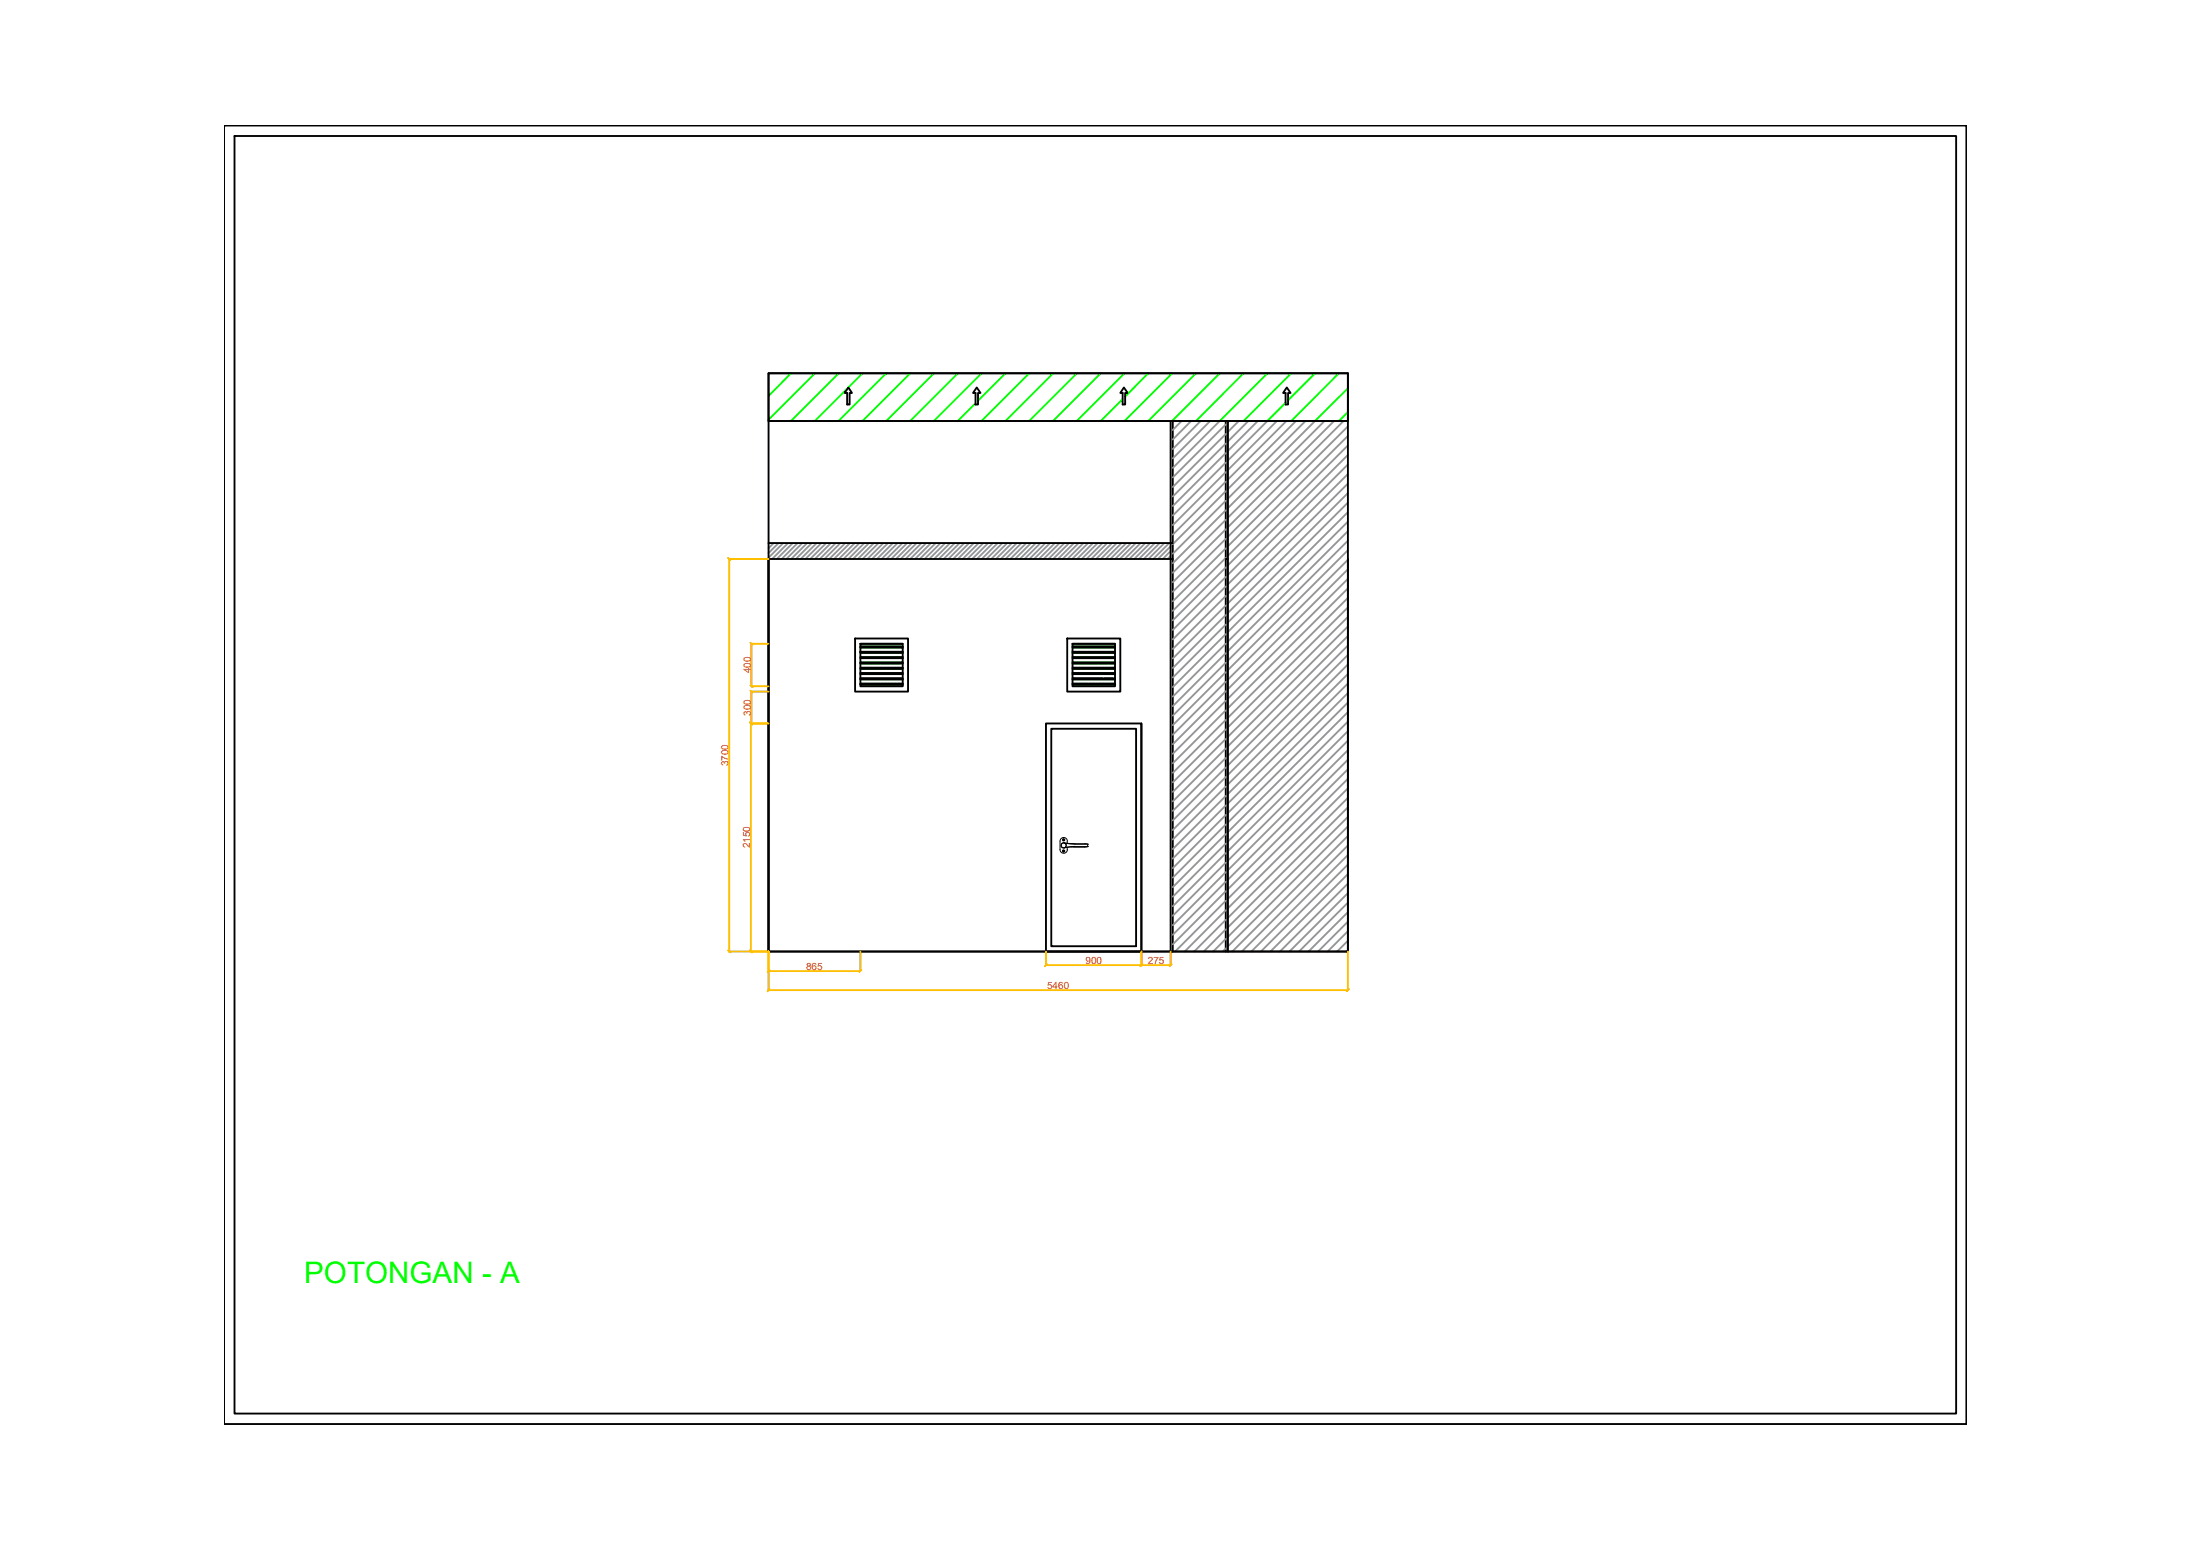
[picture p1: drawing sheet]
<svg xmlns="http://www.w3.org/2000/svg" width="297mm" height="210mm" viewBox="0 0 297 210" stroke-linecap="round" stroke-linejoin="round" font-family="sans-serif">
<defs><g id="words">
<text font-size="4" fill="#0f0" x="41.2" y="173.9">POTONGAN - A</text>
<g font-size="1.4" fill="#f00">
<text x="101.7" y="91.2" transform="rotate(-90 101.7 91.2)">400</text>
<text x="101.7" y="97" transform="rotate(-90 101.7 97)">300</text>
<text x="98.7" y="103.8" transform="rotate(-90 98.7 103.8)">3700</text>
<text x="101.6" y="115" transform="rotate(-90 101.6 115)">2150</text>
<text x="109.2" y="131.5">865</text>
<text x="147.1" y="130.7">900</text>
<text x="155.5" y="130.7">275</text>
<text x="141.9" y="134.1">5460</text>
</g>
</g></defs>
<!-- layer: 0 -->
<g fill="none" stroke="#0f0" stroke-width=".25">
<path d="M107.2 50.6l-3.1 3.1M110.4 50.6l-6.3 6.3M113.7 50.6l-6.5 6.5M116.9 50.6l-6.5 6.5M120.1 50.6l-6.5 6.5M123.3 50.6l-6.4 6.5M126.6 50.6l-6.5 6.5M129.8 50.6l-6.5 6.5M132.2 54.6l-2.4 2.5M133 50.6l-6.5 6.5M136.3 50.6l-3.8 3.7M139.5 50.6l-6.5 6.5"/>
<path d="M142.7 50.6l-6.5 6.5M145.9 50.6l-6.4 6.5M149.1 50.6l-6.4 6.5M152.1 54.1l-3 3M152.4 50.6l-6.5 6.5M155.6 50.6l-3.1 3.1M158.8 50.6l-6.4 6.5M162.1 50.6l-6.5 6.5M165.3 50.6l-6.5 6.5M168.5 50.6l-6.4 6.5M171.8 50.6l-6.5 6.5M174.2 54.6l-2.5 2.5"/>
<path d="M175 50.6l-6.5 6.5M178.2 50.6l-3.7 3.6M181.4 50.6l-6.4 6.5M182.7 52.6l-4.5 4.5M182.7 55.8l-1.3 1.3M116.6 91.9h.1M116.6 91.2h.1M116.6 89.8h.1M116.6 89v.1M116.7 87.6l-.1 .1M116.7 92.6l-.1 .1M116.7 91.9l-.1 .1"/>
<path d="M116.7 90.5l-.1 .1M116.7 89.8l-.1 .1M116.7 88.3l-.1 .1M116.7 91.2l-.1 .1M116.7 92.6l-.1 .2M116.8 90.5l-.2 .1M116.8 89l-.2 .2M116.8 88.3l-.2 .2M116.8 91.9l-.1 .2M116.8 91.2l-.1 .1M116.8 89.8l-.1 .1M116.8 87.6l-.1 .1"/>
<path d="M116.8 89l-.1 .2M116.9 92.6l-.2 .2M116.9 91.9l-.2 .2M116.9 90.5l-.2 .1M116.9 89.8l-.2 .1M116.9 88.3l-.1 .2M116.9 87.6l-.1 .1M116.9 91.2l-.1 .1M116.9 92.6l-.1 .2M117 90.5l-.2 .1M117 89l-.2 .2M117 88.3l-.2 .2"/>
<path d="M117 91.9l-.2 .2M117 89.8l-.1 .1M117 91.2l-.1 .1M117 89l-.1 .2M117.1 87.6l-.2 .1M117.1 92.6l-.2 .2M117.1 91.9l-.2 .2M117.1 90.5l-.2 .1M117.1 89.8l-.1 .1M117.1 88.3l-.1 .2M117.1 87.6l-.1 .1M117.1 92.6l-.1 .2"/>
<path d="M117.1 91.2l-.1 .1M117.1 90.5l-.1 .1M117.2 89l-.2 .2M117.2 88.3l-.2 .2M117.2 91.9l-.2 .2M117.2 91.2l-.1 .1M117.2 89.8l-.1 .1M117.2 89l-.1 .2M117.2 87.6l-.1 .1M117.2 92.6l-.1 .2M117.2 91.9l-.1 .2M117.3 90.5l-.2 .1"/>
<path d="M117.3 88.3l-.1 .2M117.3 89.8l-.2 .1M117.3 87.6l-.1 .1M117.3 92.6l-.1 .2M117.3 91.2l-.1 .1M117.3 90.5l-.1 .1M117.4 89l-.2 .2M117.4 88.3l-.2 .2M117.4 91.9l-.2 .2M117.4 91.2l-.2 .1M117.4 89.8l-.1 .1M117.4 89l-.1 .2"/>
<path d="M117.4 87.6l-.1 .1M117.4 92.6l-.1 .2M117.4 91.9l-.1 .2M117.5 90.5l-.2 .1M117.5 89.8l-.2 .1M117.5 88.3l-.1 .2M117.5 87.6l-.1 .1M117.5 92.6l-.1 .2M117.5 90.5l-.1 .1M117.5 91.2l-.1 .1M117.5 89l-.1 .2M117.6 88.3l-.2 .2"/>
<path d="M117.6 91.9l-.2 .2M117.6 91.2l-.2 .1M117.6 89.8l-.1 .1M117.6 89l-.1 .2M117.6 87.6l-.1 .1M117.6 92.6l-.1 .2M117.7 90.5l-.2 .1M117.7 91.9l-.2 .2M117.7 89.8l-.2 .1M117.7 88.3l-.2 .2M117.7 87.6l-.2 .1M117.7 92.6l-.2 .2"/>
<path d="M117.7 91.2l-.1 .1M117.7 90.5l-.1 .1M117.7 89l-.1 .2M117.8 88.3l-.2 .2M117.8 91.9l-.2 .2M117.8 91.2l-.2 .1M117.8 89.8l-.1 .1M117.8 89l-.1 .2M117.8 87.6l-.1 .1M117.8 92.6l-.1 .2M117.8 91.9l-.1 .2M117.9 90.5l-.2 .1"/>
<path d="M117.9 89.8l-.2 .1M117.9 88.3l-.2 .2M117.9 87.6l-.2 .1M117.9 92.6l-.1 .2M117.9 91.2l-.1 .1M117.9 89l-.1 .2M117.9 90.5l-.1 .1M117.9 88.3l-.1 .2M118 91.9l-.2 .2M118 91.2l-.2 .1M118 89.8l-.2 .1M118 87.6l-.1 .1"/>
<path d="M118 92.6l-.1 .2M118 89l-.1 .2M118 91.9l-.1 .2M118.1 90.5l-.2 .1M118.1 89.8l-.2 .1M118.1 88.3l-.2 .2M118.1 87.6l-.2 .1M118.1 91.2l-.1 .1M118.1 92.6l-.2 .2M118.1 90.5l-.1 .1M118.1 89l-.1 .2M118.1 88.3l-.1 .2"/>
<path d="M118.2 91.9l-.2 .2M118.2 91.2l-.2 .1M118.2 89.8l-.2 .1M118.2 87.6l-.1 .1M118.2 89l-.1 .2M118.2 92.6l-.1 .2M118.2 91.9l-.1 .2M118.2 90.5l-.1 .1M118.2 89.8l-.1 .1M118.3 88.3l-.2 .2M118.3 87.6l-.2 .1M118.3 92.6l-.2 .2"/>
<path d="M118.3 91.2l-.1 .1M118.3 90.5l-.1 .1M118.3 89l-.1 .2M118.3 88.3l-.1 .2M118.3 91.9l-.1 .2M118.4 89.8l-.2 .1M118.4 91.2l-.2 .1M118.4 89l-.2 .2M118.4 87.6l-.1 .1M118.4 92.6l-.1 .2M118.4 91.9l-.1 .2M118.4 90.5l-.1 .1"/>
<path d="M118.4 89.8l-.1 .1M118.5 88.3l-.2 .2M118.5 87.6l-.2 .1M118.5 92.6l-.2 .2M118.5 91.2l-.2 .1M118.5 90.5l-.2 .1M118.5 88.3l-.1 .2M118.5 89l-.1 .2M118.5 91.9l-.1 .2M118.6 91.2l-.2 .1M118.6 89.8l-.2 .1M118.6 89l-.2 .2"/>
<path d="M118.6 87.6l-.1 .1M118.6 92.6l-.1 .2M118.6 91.9l-.1 .2M118.6 90.5l-.1 .1M118.6 88.3l-.1 .2M118.6 89.8l-.1 .1M118.7 87.6l-.2 .1M118.7 92.6l-.2 .2M118.7 91.2l-.2 .1M118.7 90.5l-.2 .1M118.7 89l-.1 .2M118.7 88.3l-.1 .2"/>
<path d="M118.7 91.9l-.1 .2M118.8 91.2l-.2 .1M118.8 89.8l-.2 .1M118.8 89l-.2 .2M118.8 87.6l-.2 .1M118.8 92.6l-.2 .2M118.8 90.5l-.1 .1M118.8 91.9l-.1 .2M118.8 89.8l-.1 .1M118.9 88.3l-.2 .2M118.9 87.6l-.2 .1M118.9 92.6l-.2 .2"/>
<path d="M118.9 91.2l-.2 .1M118.9 90.5l-.1 .1M118.9 89l-.1 .2M118.9 88.3l-.1 .2M118.9 91.9l-.1 .2M118.9 91.2l-.1 .1M119 89.8l-.2 .1M119 89l-.2 .2M119 87.6l-.2 .1M119 92.6l-.2 .2M119 90.5l-.1 .1M119 91.9l-.1 .2"/>
<path d="M119 89.8l-.1 .1M119 88.3l-.1 .2M119 87.6l-.1 .1M119 92.6l-.1 .2M119.1 91.2l-.2 .1M119.1 89l-.1 .2M119.1 90.5l-.2 .1M119.1 88.3l-.1 .2M119.1 91.9l-.1 .2M119.1 91.2l-.1 .1M119.2 89.8l-.2 .1M119.2 89l-.2 .2"/>
<path d="M119.2 87.6l-.2 .1M119.2 92.6l-.2 .2M119.2 91.9l-.2 .2M119.2 90.5l-.1 .1M119.2 89.8l-.1 .1M119.2 88.3l-.1 .2M119.2 87.6l-.1 .1M119.2 92.6l-.1 .2M119.3 91.2l-.2 .1M119.3 90.5l-.2 .1M119.3 89l-.1 .2M119.3 88.3l-.1 .2"/>
<path d="M119.3 91.9l-.1 .2M119.3 91.2l-.1 .1M119.3 89.8l-.1 .1M119.4 87.6l-.2 .1M119.4 89l-.2 .2M119.4 92.6l-.2 .2M119.4 91.9l-.2 .2M119.4 90.5l-.1 .1M119.4 89.8l-.1 .1M119.4 88.3l-.1 .2M119.4 87.6l-.1 .1M119.5 91.2l-.2 .1"/>
<path d="M119.5 92.6l-.2 .2M119.5 90.5l-.2 .1M119.5 89l-.2 .2M119.5 88.3l-.2 .2M119.5 91.9l-.1 .2M119.5 91.2l-.1 .1M119.5 89.8l-.1 .1M119.6 89l-.2 .2M119.6 87.6l-.2 .1M119.6 92.6l-.2 .2M119.6 91.9l-.2 .2M119.6 89.8l-.1 .1"/>
<path d="M119.6 90.5l-.1 .1M119.6 88.3l-.1 .2M119.6 87.6l-.1 .1M119.6 92.6l-.1 .2M119.7 91.2l-.2 .1M119.7 90.5l-.2 .1M119.7 89l-.2 .2M119.7 88.3l-.2 .2M119.7 91.9l-.1 .2M119.7 89.8l-.1 .1M119.7 91.2l-.1 .1M119.7 89l-.1 .2"/>
<path d="M119.8 87.6l-.2 .1M119.8 92.6l-.2 .2M119.8 91.9l-.2 .2M119.8 90.5l-.2 .1M119.8 89.8l-.1 .1M119.8 88.3l-.1 .2M119.8 87.6l-.1 .1M119.8 92.6l-.1 .2M119.9 91.2l-.2 .1M119.9 90.5l-.2 .1M119.9 89l-.2 .2M119.9 88.3l-.2 .2"/>
<path d="M119.9 91.9l-.1 .2M119.9 91.2l-.1 .1M119.9 89.8l-.1 .1M119.9 89l-.1 .2M120 87.6l-.2 .1M120 92.6l-.2 .2M120 91.9l-.2 .2M120 90.5l-.2 .1M120 88.3l-.1 .2M120 89.8l-.1 .1M120 87.6l-.1 .1M120 92.6l-.1 .2"/>
<path d="M120 91.2l-.1 .1M120 90.5l-.1 .1M120.1 89l-.2 .2M120.1 88.3l-.2 .2M120.1 91.9l-.1 .2M120.1 91.2l-.1 .1M120.1 89.8l-.1 .1M120.1 89l-.1 .2M120.1 87.6l-.1 .1M120.1 92.6l-.1 .2M120.2 90.5l-.2 .1M120.2 91.9l-.2 .2"/>
<path d="M120.2 89.8l-.2 .1M120.2 88.3l-.1 .2M120.2 87.6l-.1 .1M120.2 92.6l-.1 .2M120.2 90.5l-.1 .1M120.2 91.2l-.1 .1M120.3 89l-.2 .2M120.3 88.3l-.2 .2M120.3 91.9l-.2 .2M120.3 91.2l-.2 .1M120.3 89l-.1 .2M120.3 89.8l-.1 .1"/>
<path d="M120.3 87.6l-.1 .1M120.3 92.6l-.1 .2M120.4 91.9l-.2 .2M120.4 90.5l-.2 .1M120.4 89.8l-.2 .1M120.4 88.3l-.1 .2M120.4 87.6l-.1 .1M120.4 92.6l-.1 .2M120.4 91.2l-.1 .1M120.4 89l-.1 .2M120.4 90.5l-.1 .1M120.5 88.3l-.2 .2"/>
<path d="M120.5 91.9l-.2 .2M120.5 91.2l-.2 .1M120.5 89.8l-.1 .1M120.5 89l-.1 .2M120.5 87.6l-.1 .1M120.5 92.6l-.1 .2M120.6 91.9l-.2 .2M120.6 90.5l-.2 .1M120.6 89.8l-.2 .1M120.6 88.3l-.2 .2M120.6 87.6l-.1 .1M120.6 92.6l-.1 .2"/>
<path d="M120.6 91.2l-.1 .1M120.6 90.5l-.1 .1M120.7 89l-.2 .2M120.7 88.3l-.2 .2M120.7 91.9l-.2 .2M120.7 91.2l-.1 .1M120.7 89.8l-.1 .1M120.7 87.6l-.1 .1M120.7 89l-.1 .2M120.7 91.9l-.1 .2M120.7 92.6l-.1 .2M120.8 90.5l-.2 .1"/>
<path d="M120.8 89.8l-.2 .1M120.8 88.3l-.2 .2M120.8 87.6l-.1 .1M120.8 91.2l-.1 .1M120.8 92.6l-.1 .2M120.8 90.5l-.1 .1M120.8 89l-.1 .2M120.8 88.3l-.1 .2M120.9 91.9l-.2 .2M120.9 89.8l-.1 .1M120.9 91.2l-.2 .1M120.9 89l-.1 .2"/>
<path d="M120.9 87.6l-.1 .1M120.9 92.6l-.1 .2M120.9 91.9l-.1 .2M121 90.5l-.2 .1M121 89.8l-.2 .1M121 88.3l-.2 .2M121 87.6l-.2 .1M121 92.6l-.2 .2M121 91.2l-.1 .1M121 90.5l-.1 .1M121 89l-.1 .2M121 88.3l-.1 .2"/>
<path d="M121.1 91.9l-.2 .2M121.1 89.8l-.1 .1M121.1 91.2l-.2 .1M121.1 89l-.1 .2M121.1 87.6l-.1 .1M121.1 92.6l-.1 .2M121.1 91.9l-.1 .2M121.1 90.5l-.1 .1M121.2 88.3l-.2 .2M121.2 89.8l-.2 .1M121.2 87.6l-.2 .1M121.2 92.6l-.2 .2"/>
<path d="M121.2 91.2l-.1 .1M121.2 90.5l-.1 .1M121.2 89l-.1 .2M121.2 88.3l-.1 .2M121.2 91.9l-.1 .2M121.3 91.2l-.2 .1M121.3 89.8l-.2 .1M121.3 89l-.2 .2M121.3 87.6l-.1 .1M121.3 92.6l-.1 .2M121.3 91.9l-.1 .2M121.3 90.5l-.1 .1"/>
<path d="M121.4 89.8l-.2 .1M121.4 88.3l-.2 .2M121.4 87.6l-.2 .1M121.4 92.6l-.2 .2M121.4 90.5l-.1 .1M121.4 91.2l-.2 .1M121.4 89l-.1 .2M121.4 88.3l-.1 .2M121.5 91.2l-.2 .1M121.5 91.9l-.2 .2M121.5 89.8l-.2 .1M121.5 89l-.2 .2"/>
<path d="M121.5 87.6l-.1 .1M121.5 92.6l-.1 .2M121.5 90.5l-.1 .1M121.5 91.9l-.1 .2M121.5 89.8l-.1 .1M121.6 88.3l-.2 .2M121.6 87.6l-.2 .1M121.6 92.6l-.2 .2M121.6 91.2l-.2 .1M121.6 90.5l-.1 .1M121.6 89l-.1 .2M121.6 88.3l-.1 .2"/>
<path d="M121.7 91.9l-.2 .2M121.7 91.2l-.2 .1M121.7 89.8l-.2 .1M121.7 89l-.2 .2M121.7 87.6l-.2 .1M121.7 92.6l-.1 .2M121.7 91.9l-.1 .2M121.7 90.5l-.1 .1M121.7 89.8l-.1 .1M121.8 88.3l-.2 .2M121.8 87.6l-.2 .1M121.8 92.6l-.2 .2"/>
<path d="M121.8 91.2l-.2 .1M121.8 89l-.1 .2M121.8 90.5l-.1 .1M121.8 88.3l-.1 .2M121.8 91.9l-.1 .2M121.8 91.2l-.1 .1M121.9 89.8l-.2 .1M121.9 87.6l-.1 .1M121.9 92.6l-.1 .2M121.9 89l-.2 .2M121.9 91.9l-.1 .2M121.9 90.5l-.1 .1"/>
<path d="M121.9 89.8l-.1 .1M121.9 88.3l-.1 .2M122 91.2l-.2 .1M122 92.6l-.2 .2M122 90.5l-.2 .1M122 89l-.1 .2M122 88.3l-.1 .2M122 91.9l-.1 .2M122 91.2l-.1 .1M122.1 89.8l-.2 .1M122.1 87.6l-.2 .1M122.1 89l-.2 .2"/>
<path d="M122.1 92.6l-.2 .2M122.1 91.9l-.2 .2M122.1 90.5l-.1 .1M122.1 89.8l-.1 .1M122.1 88.3l-.1 .2M122.2 87.6l-.2 .1M122.2 92.6l-.2 .2M122.2 90.5l-.2 .1M122.2 91.2l-.2 .1M122.2 89l-.1 .2M122.2 88.3l-.1 .2M122.2 91.9l-.1 .2"/>
<path d="M122.2 89.8l-.1 .1M122.2 91.2l-.1 .1M122.3 89l-.2 .2M122.3 87.6l-.2 .1M122.3 92.6l-.2 .2M122.3 91.9l-.2 .2M122.3 90.5l-.1 .1M122.3 89.8l-.1 .1M122.3 88.3l-.1 .2M122.3 89.1l-.1 .1M122.3 89.9h.1M122.3 91.2l-.1 .1"/>
<path d="M122.3 92v.1M122.3 87.6l-.1 .1M122.3 88.4v.1M122.3 89.2h.1M122.3 91.3h.1M122.3 92.6l-.1 .2M145.4 91.9h-.1M145.4 89.8h-.1M145.4 91.2h-.1M145.4 89l-.1 .1M145.4 87.6l-.1 .1M145.4 92.6l-.1 .1"/>
<path d="M145.4 91.9l-.1 .1M145.4 90.5l-.1 .1M145.5 88.3l-.2 .1M145.5 89.8l-.2 .1M145.5 87.6l-.2 .1M145.5 92.6l-.2 .2M145.5 91.2l-.1 .1M145.5 90.5l-.1 .1M145.5 89l-.1 .2M145.5 88.3l-.1 .2M145.5 91.9l-.1 .2M145.6 91.2l-.2 .1"/>
<path d="M145.6 89.8l-.2 .1M145.6 89l-.2 .2M145.6 87.6l-.1 .1M145.6 92.6l-.1 .2M145.6 91.9l-.1 .2M145.6 90.5l-.1 .1M145.7 89.8l-.2 .1M145.7 88.3l-.2 .2M145.7 87.6l-.2 .1M145.7 92.6l-.2 .2M145.7 91.2l-.2 .1M145.7 90.5l-.1 .1"/>
<path d="M145.7 89l-.1 .2M145.7 88.3l-.1 .2M145.8 91.9l-.2 .2M145.8 91.2l-.2 .1M145.8 89.8l-.2 .1M145.8 89l-.2 .2M145.8 87.6l-.1 .1M145.8 92.6l-.1 .2M145.8 90.5l-.1 .1M145.8 91.9l-.1 .2M145.8 89.8l-.1 .1M145.9 88.3l-.2 .2"/>
<path d="M145.9 87.6l-.2 .1M145.9 92.6l-.2 .2M145.9 91.2l-.2 .1M145.9 90.5l-.1 .1M145.9 89l-.1 .2M145.9 88.3l-.1 .2M146 91.9l-.2 .2M146 91.2l-.2 .1M146 89.8l-.2 .1M146 89l-.2 .2M146 87.6l-.2 .1M146 92.6l-.1 .2"/>
<path d="M146 91.9l-.1 .2M146 90.5l-.1 .1M146 89.8l-.1 .1M146.1 88.3l-.2 .2M146.1 87.6l-.2 .1M146.1 92.6l-.2 .2M146.1 91.2l-.2 .1M146.1 89l-.1 .2M146.1 90.5l-.1 .1M146.1 88.3l-.1 .2M146.1 91.9l-.1 .2M146.1 91.2l-.1 .1"/>
<path d="M146.2 89.8l-.2 .1M146.2 87.6l-.1 .1M146.2 92.6l-.1 .2M146.2 89l-.2 .2M146.2 91.9l-.1 .2M146.2 90.5l-.1 .1M146.2 89.8l-.1 .1M146.2 88.3l-.1 .2M146.3 91.2l-.2 .1M146.3 92.6l-.2 .2M146.3 90.5l-.2 .1M146.3 89l-.1 .2"/>
<path d="M146.3 88.3l-.1 .2M146.3 91.9l-.1 .2M146.3 91.2l-.1 .1M146.4 89.8l-.2 .1M146.4 87.6l-.2 .1M146.4 89l-.2 .2M146.4 92.6l-.2 .2M146.4 91.9l-.2 .2M146.4 90.5l-.1 .1M146.4 89.8l-.1 .1M146.4 88.3l-.1 .2M146.5 87.6l-.2 .1"/>
<path d="M146.5 92.6l-.2 .2M146.5 91.2l-.2 .1M146.5 90.5l-.2 .1M146.5 89l-.1 .2M146.5 88.3l-.1 .2M146.5 91.9l-.1 .2M146.5 89.8l-.1 .1M146.5 91.2l-.1 .1M146.6 89l-.2 .2M146.6 91.9l-.2 .2M146.6 87.6l-.2 .1M146.6 92.6l-.2 .2"/>
<path d="M146.6 89.8l-.1 .1M146.6 90.5l-.1 .1M146.6 88.3l-.1 .2M146.6 87.6l-.1 .1M146.6 92.6l-.1 .2M146.7 91.2l-.2 .1M146.7 90.5l-.2 .1M146.7 88.3l-.1 .2M146.7 89l-.2 .2M146.7 91.9l-.1 .2M146.7 91.2l-.1 .1M146.8 89.8l-.2 .1"/>
<path d="M146.8 89l-.2 .2M146.8 87.6l-.2 .1M146.8 92.6l-.2 .2M146.8 91.9l-.2 .2M146.8 90.5l-.2 .1M146.8 88.3l-.1 .2M146.8 89.8l-.1 .1M146.8 87.6l-.1 .1M146.8 92.6l-.1 .2M146.9 91.2l-.2 .1M146.9 90.5l-.2 .1M146.9 89l-.2 .2"/>
<path d="M146.9 88.3l-.1 .2M146.9 91.9l-.1 .2M146.9 91.2l-.1 .1M146.9 89.8l-.1 .1M146.9 89l-.1 .2M147 87.6l-.2 .1M147 92.6l-.2 .2M147 91.9l-.2 .2M147 90.5l-.1 .1M147 89.8l-.1 .1M147 88.3l-.1 .2M147 87.6l-.1 .1"/>
<path d="M147 92.6l-.1 .2M147.1 91.2l-.2 .1M147.1 90.5l-.2 .1M147.1 89l-.2 .2M147.1 88.3l-.2 .2M147.1 91.9l-.1 .2M147.1 91.2l-.1 .1M147.1 89.8l-.1 .1M147.1 89l-.1 .2M147.2 87.6l-.2 .1M147.2 92.6l-.2 .2M147.2 90.5l-.1 .1"/>
<path d="M147.2 91.9l-.2 .2M147.2 89.8l-.1 .1M147.2 88.3l-.1 .2M147.2 87.6l-.1 .1M147.2 92.6l-.1 .2M147.2 91.2l-.1 .1M147.3 89l-.2 .2M147.3 90.5l-.2 .1M147.3 88.3l-.2 .2M147.3 91.2l-.1 .1M147.3 91.9l-.1 .2M147.3 89.8l-.1 .1"/>
<path d="M147.3 89l-.1 .2M147.3 87.6l-.1 .1M147.3 92.6l-.1 .2M147.4 91.9l-.2 .2M147.4 90.5l-.2 .1M147.4 89.8l-.2 .1M147.4 88.3l-.1 .2M147.4 87.6l-.1 .1M147.4 92.6l-.1 .2M147.4 91.2l-.1 .1M147.5 89l-.2 .2M147.5 90.5l-.2 .1"/>
<path d="M147.5 88.3l-.2 .2M147.5 91.9l-.2 .2M147.5 91.2l-.1 .1M147.5 89.8l-.1 .1M147.5 87.6l-.1 .1M147.5 89l-.1 .2M147.6 92.6l-.2 .2M147.6 91.9l-.2 .2M147.6 90.5l-.2 .1M147.6 89.8l-.2 .1M147.6 88.3l-.1 .2M147.6 87.6l-.1 .1"/>
<path d="M147.6 91.2l-.1 .1M147.6 92.6l-.1 .2M147.6 90.5l-.1 .1M147.7 89l-.2 .2M147.7 88.3l-.2 .2M147.7 91.9l-.2 .2M147.7 91.2l-.1 .1M147.7 89.8l-.1 .1M147.7 89l-.1 .2M147.8 87.6l-.2 .1M147.8 92.6l-.2 .2M147.8 91.9l-.2 .2"/>
<path d="M147.8 89.8l-.2 .1M147.8 90.5l-.2 .1M147.8 88.3l-.2 .2M147.8 87.6l-.1 .1M147.8 92.6l-.1 .2M147.8 91.2l-.1 .1M147.8 90.5l-.1 .1M147.9 89l-.2 .2M147.9 88.3l-.2 .2M147.9 91.9l-.2 .2M147.9 89.8l-.1 .1M147.9 91.2l-.1 .1"/>
<path d="M147.9 89l-.1 .2M147.9 87.6l-.1 .1M147.9 92.6l-.1 .2M147.9 91.9l-.1 .2M148 90.5l-.2 .1M148 89.8l-.2 .1M148 88.3l-.1 .2M148 87.6l-.1 .1M148 92.6l-.1 .2M148 90.5l-.1 .1M148 91.2l-.1 .1M148 89l-.1 .2"/>
<path d="M148.1 91.9l-.2 .2M148.1 91.2l-.2 .1M148.1 89.8l-.1 .1M148.1 89l-.1 .2M148.1 87.6l-.1 .1M148.1 92.6l-.1 .2M148.1 91.9l-.1 .2M148.2 90.5l-.2 .1M148.2 88.3l-.2 .2M148.2 89.8l-.2 .1M148.2 87.6l-.2 .1M148.2 92.6l-.2 .2"/>
<path d="M148.2 91.2l-.1 .1M148.2 90.5l-.1 .1M148.2 89l-.1 .2M148.3 91.9l-.2 .2M148.3 88.3l-.2 .2M148.3 91.2l-.2 .1M148.3 89.8l-.1 .1M148.3 89l-.1 .2M148.3 87.6l-.1 .1M148.3 92.6l-.1 .2M148.3 90.5l-.1 .1M148.3 91.9l-.1 .2"/>
<path d="M148.4 89.8l-.2 .1M148.4 88.3l-.2 .2M148.4 87.6l-.2 .1M148.4 92.6l-.2 .2M148.4 91.2l-.1 .1M148.4 90.5l-.1 .1M148.4 89l-.1 .2M148.4 88.3l-.1 .2M148.5 91.9l-.2 .2M148.5 91.2l-.2 .1M148.5 89l-.1 .2M148.5 89.8l-.2 .1"/>
<path d="M148.5 87.6l-.1 .1M148.5 92.6l-.1 .2M148.5 91.9l-.1 .2M148.6 90.5l-.2 .1M148.6 89.8l-.2 .1M148.6 88.3l-.2 .2M148.6 87.6l-.2 .1M148.6 92.6l-.2 .2M148.6 91.2l-.2 .1M148.6 89l-.1 .2M148.6 90.5l-.1 .1M148.6 88.3l-.1 .2"/>
<path d="M148.7 91.9l-.2 .2M148.7 91.2l-.2 .1M148.7 89.8l-.2 .1M148.7 89l-.1 .2M148.7 87.6l-.1 .1M148.7 92.6l-.1 .2M148.7 91.9l-.1 .2M148.7 89.8l-.1 .1M148.7 90.5l-.1 .1M148.8 88.3l-.2 .2M148.8 87.6l-.2 .1M148.8 92.6l-.2 .2"/>
<path d="M148.8 91.2l-.1 .1M148.8 90.5l-.1 .1M148.8 89l-.1 .2M148.8 88.3l-.1 .2M148.9 91.2l-.2 .1M148.9 91.9l-.2 .2M148.9 89.8l-.2 .1M148.9 87.6l-.1 .1M148.9 89l-.2 .2M148.9 92.6l-.1 .2M148.9 91.9l-.1 .2M148.9 90.5l-.1 .1"/>
<path d="M148.9 89.8l-.1 .1M149 88.3l-.2 .2M149 87.6l-.2 .1M149 91.2l-.1 .1M149 92.6l-.2 .2M149 90.5l-.1 .1M149 89l-.1 .2M149 88.3l-.1 .2M149 91.9l-.1 .2M149.1 89.8l-.2 .1M149.1 91.2l-.2 .1M149.1 89l-.2 .2"/>
<path d="M149.1 87.6l-.1 .1M149.1 92.6l-.1 .2M149.1 91.9l-.1 .2M149.1 90.5l-.1 .1M149.1 89.8l-.1 .1M149.1 88.3l-.1 .2M149.2 87.6l-.2 .1M149.2 92.6l-.2 .2M149.2 91.2l-.2 .1M149.2 90.5l-.2 .1M149.2 89l-.1 .2M149.2 88.3l-.1 .2"/>
<path d="M149.2 91.9l-.1 .2M149.3 89.8l-.2 .1M149.3 91.2l-.2 .1M149.3 89l-.2 .2M149.3 87.6l-.2 .1M149.3 92.6l-.2 .2M149.3 91.9l-.2 .2M149.3 90.5l-.1 .1M149.3 88.3l-.1 .2M149.3 89.8l-.1 .1M149.4 87.6l-.2 .1M149.4 92.6l-.2 .2"/>
<path d="M149.4 91.2l-.2 .1M149.4 90.5l-.2 .1M149.4 89l-.1 .2M149.4 88.3l-.1 .2M149.4 91.9l-.1 .2M149.4 91.2l-.1 .1M149.5 89l-.2 .2M149.5 89.8l-.2 .1M149.5 87.6l-.2 .1M149.5 91.9l-.1 .2M149.5 92.6l-.2 .2M149.5 90.5l-.1 .1"/>
<path d="M149.5 89.8l-.1 .1M149.5 88.3l-.1 .2M149.5 87.6l-.1 .1M149.5 92.6l-.1 .2M149.6 90.5l-.2 .1M149.6 91.2l-.2 .1M149.6 89l-.2 .2M149.6 88.3l-.1 .2M149.6 91.9l-.1 .2M149.6 91.2l-.1 .1M149.7 89.8l-.2 .1M149.7 89l-.2 .2"/>
<path d="M149.7 87.6l-.2 .1M149.7 92.6l-.2 .2M149.7 90.5l-.1 .1M149.7 91.9l-.2 .2M149.7 89.8l-.1 .1M149.7 88.3l-.1 .2M149.7 87.6l-.1 .1M149.7 92.6l-.1 .2M149.8 91.2l-.2 .1M149.8 90.5l-.2 .1M149.8 89l-.2 .2M149.8 88.3l-.1 .2"/>
<path d="M149.8 91.9l-.1 .2M149.8 91.2l-.1 .1M149.8 89.8l-.1 .1M149.8 89l-.1 .2M149.9 87.6l-.2 .1M149.9 92.6l-.2 .2M149.9 91.9l-.2 .2M149.9 90.5l-.1 .1M149.9 89.8l-.1 .1M149.9 88.3l-.1 .2M149.9 87.6l-.1 .1M149.9 92.6l-.1 .2"/>
<path d="M150 91.2l-.2 .1M150 89l-.2 .2M150 90.5l-.2 .1M150 88.3l-.2 .2M150 91.9l-.1 .2M150 91.2l-.1 .1M150 89l-.1 .2M150 89.8l-.1 .1M150.1 87.6l-.2 .1M150.1 92.6l-.2 .2M150.1 91.9l-.2 .2M150.1 90.5l-.1 .1"/>
<path d="M150.1 89.8l-.1 .1M150.1 88.3l-.1 .2M150.1 87.6l-.1 .1M150.1 91.2l-.1 .1M150.1 92.6l-.1 .2M150.2 90.5l-.2 .1M150.2 88.3l-.2 .2M150.2 89l-.2 .2M150.2 91.9l-.1 .2M150.2 91.2l-.1 .1M150.2 89.8l-.1 .1M150.2 87.6l-.1 .1"/>
<path d="M150.2 89l-.1 .2M150.3 92.6l-.2 .2M150.3 91.9l-.2 .2M150.3 90.5l-.2 .1M150.3 89.8l-.2 .1M150.3 88.3l-.1 .2M150.3 91.2l-.1 .1M150.3 87.6l-.1 .1M150.3 92.6l-.1 .2M150.4 90.5l-.2 .1M150.4 89l-.2 .2M150.4 88.3l-.2 .2"/>
<path d="M150.4 91.9l-.2 .2M150.4 89.8l-.1 .1M150.4 91.2l-.1 .1M150.4 89l-.1 .2M150.5 87.6l-.2 .1M150.5 92.6l-.2 .2M150.5 91.9l-.2 .2M150.5 90.5l-.2 .1M150.5 89.8l-.1 .1M150.5 88.3l-.1 .2M150.5 87.6l-.1 .1M150.5 92.6l-.1 .2"/>
<path d="M150.5 91.2l-.1 .1M150.5 90.5l-.1 .1M150.6 88.3l-.2 .2M150.6 89l-.2 .2M150.6 91.9l-.2 .2M150.6 91.2l-.1 .1M150.6 89.8l-.1 .1M150.6 89l-.1 .2M150.7 87.6l-.2 .1M150.7 92.6l-.2 .2M150.7 91.9l-.2 .2M150.7 90.5l-.2 .1"/>
<path d="M150.7 88.3l-.1 .2M150.7 89.8l-.2 .1M150.7 87.6l-.1 .1M150.7 92.6l-.1 .2M150.7 91.2l-.1 .1M150.7 90.5l-.1 .1M150.8 89l-.2 .2M150.8 88.3l-.2 .2M150.8 91.9l-.1 .2M150.8 91.2l-.1 .1M150.8 89.8l-.1 .1M150.8 89l-.1 .2"/>
<path d="M150.8 87.6l-.1 .1M150.8 92.6l-.1 .2M150.9 90.5l-.2 .1M150.9 89.8l-.2 .1M150.9 87.6l-.1 .1M150.9 88.3l-.1 .2M150.9 92.6l-.1 .2M150.9 91.2l-.1 .1M150.9 90.5l-.1 .1M150.9 89l-.1 .2M151 88.3l-.2 .2M151 91.9l-.2 .2"/>
<path d="M151 91.2l-.2 .1M151 89.8l-.1 .1M151 89l-.1 .2M151 87.6l-.1 .1M151 92.6l-.1 .2M151.1 90.5l-.2 .1M151.1 91.9l-.2 .2M151.1 87.7h.1M151.1 89.8l-.2 .1M151.1 88.3l-.2 .2M151.1 89.1l-.1 .1M151.1 89.9h.1"/>
<path d="M151.1 91.2l-.1 .1M151.1 92l-.1 .1M151.1 87.6l-.2 .1M151.1 88.4l-.1 .1M151.1 89.2h.1M151.1 90.5l-.1 .1M151.1 91.3h-.1M151.1 92.6l-.2 .2"/>
</g>
<g fill="none" stroke="#939598" stroke-width=".25">
<path d="M160.1 57.1l-1.2 1.2M161.4 57.1l-2.5 2.5M162.7 57.1l-3.8 3.7M164 57.1l-5.1 5M165.3 57.1l-6.4 6.3M166.1 57.5l-7.2 7.2M166.1 58.8l-7.2 7.2M166.6 57.1l-.2 .1M167.9 57.1l-1.5 1.4M169.1 57.1l-2.7 2.7M170.4 57.1l-4 4M171.7 57.1l-5.3 5.3"/>
<path d="M173 57.1l-6.6 6.6M174.3 57.1l-7.9 7.9M175.6 57.1l-9.2 9.2M176.9 57.1l-10.5 10.5M178.2 57.1l-11.8 11.7M179.5 57.1l-13.1 13M180.8 57.1l-14.4 14.3M182.1 57.1l-15.7 15.6M182.7 57.8l-16.3 16.2M182.7 59.1l-16.3 16.2M104.2 73.6l-.1 .1M104.8 73.6l-.7 .7"/>
<path d="M105.5 73.6l-1.4 1.3M106.1 73.6l-2 2M106.8 73.6l-2.2 2.1M107.4 73.6l-2.1 2.1M108.1 73.6l-2.2 2.1M108.7 73.6l-2.1 2.1M109.4 73.6l-2.2 2.1M110 73.6l-2.1 2.1M110.7 73.6l-2.2 2.1M111.3 73.6l-2.2 2.1M112 73.6l-2.2 2.1M112.6 73.6l-2.2 2.1"/>
<path d="M113.2 73.6l-2.1 2.1M113.9 73.6l-2.2 2.1M114.5 73.6l-2.1 2.1M115.2 73.6l-2.2 2.1M115.8 73.6l-2.1 2.1M116.5 73.6l-2.2 2.1M117.1 73.6l-2.1 2.1M117.8 73.6l-2.2 2.1M118.4 73.6l-2.1 2.1M119 73.6l-2.1 2.1M119.7 73.6l-2.2 2.1M120.3 73.6l-2.1 2.1"/>
<path d="M121 73.6l-2.2 2.1M121.6 73.6l-2.1 2.1M122.3 73.6l-2.2 2.1M122.9 73.6l-2.1 2.1M123.6 73.6l-2.2 2.1M124.2 73.6l-2.1 2.1M124.9 73.6l-2.2 2.1M125.5 73.6l-2.2 2.1M126.2 73.6l-2.2 2.1M126.8 73.6l-2.2 2.1M127.5 73.6l-2.2 2.1M128.1 73.6l-2.2 2.1"/>
<path d="M128.7 73.6l-2.1 2.1M129.4 73.6l-2.2 2.1M130 73.6l-2.1 2.1M130.7 73.6l-2.2 2.1M131.3 73.6l-2.1 2.1M132 73.6l-2.2 2.1M132.6 73.6l-2.1 2.1M133.3 73.6l-2.2 2.1M133.9 73.6l-2.2 2.1M134.5 73.6l-2.1 2.1M135.2 73.6l-2.2 2.1M135.8 73.6l-2.1 2.1"/>
<path d="M136.5 73.6l-2.2 2.1M137.1 73.6l-2.1 2.1M137.8 73.6l-2.2 2.1M138.4 73.6l-2.1 2.1M139.1 73.6l-2.2 2.1M139.7 73.6l-2.2 2.1M140.4 73.6l-2.2 2.1M141 73.6l-2.2 2.1M141.7 73.6l-2.2 2.1M142.3 73.6l-2.2 2.1M142.9 73.6l-2.1 2.1M143.6 73.6l-2.2 2.1"/>
<path d="M144.2 73.6l-2.1 2.1M144.9 73.6l-2.2 2.1M145.5 73.6l-2.1 2.1M146.2 73.6l-2.2 2.1M146.8 73.6l-2.1 2.1M147.5 73.6l-2.2 2.1M148.1 73.6l-2.1 2.1M148.7 73.6l-2.1 2.1M149.4 73.6l-2.2 2.1M150 73.6l-2.1 2.1M150.7 73.6l-2.2 2.1M151.3 73.6l-2.1 2.1"/>
<path d="M152 73.6l-2.2 2.1M152.6 73.6l-2.1 2.1M153.3 73.6l-2.2 2.1M153.9 73.6l-2.1 2.1M154.6 73.6l-2.2 2.1M155.2 73.6l-2.2 2.1M155.9 73.6l-2.2 2.1M156.5 73.6l-2.2 2.1M157.1 73.6l-2.1 2.1M157.8 73.6l-2.2 2.1M158.4 73.6l-2.1 2.1M158.6 74l-1.7 1.7"/>
<path d="M158.6 74.7l-1 1M158.6 75.3l-.4 .4M166.1 60.1l-7.2 7.2M166.1 61.4l-7.2 7.2M166.1 62.7l-7.2 7.2M166.1 64l-7.2 7.2M166.1 65.3l-7.2 7.1M166.1 66.6l-7.2 7.1M166.1 67.9l-7.2 7.1M166.1 69.1l-7.2 7.2M166.1 70.4l-7.2 7.2M166.1 71.7l-7.2 7.2"/>
<path d="M166.1 73l-7.2 7.2M166.1 74.3l-7.2 7.2M166.1 75.6l-7.2 7.2M166.1 76.9l-7.2 7.2M166.1 78.2l-7.2 7.2M166.1 79.5l-7.2 7.1M182.7 60.4l-16.3 16.2M182.7 61.7l-16.3 16.2M182.7 62.9l-16.3 16.3M182.7 64.2l-16.3 16.3M182.7 65.5l-16.3 16.3M182.7 66.8l-16.3 16.3"/>
<path d="M182.7 68.1l-16.3 16.2M182.7 69.4l-16.3 16.2M182.7 70.7l-16.3 16.2M182.7 72l-16.3 16.2M182.7 73.3l-16.3 16.2M182.7 74.6l-16.3 16.2M182.7 75.9l-16.3 16.2M182.7 77.1l-16.3 16.3M182.7 78.4l-16.3 16.3M182.7 79.7l-16.3 16.3M166.1 80.8l-7.2 7.1M166.1 82.1l-7.2 7.1"/>
<path d="M166.1 83.3l-7.2 7.2M166.1 84.6l-7.2 7.2M166.1 85.9l-7.2 7.2M166.1 87.2l-7.2 7.2M166.1 88.5l-7.2 7.2M166.1 89.8l-7.2 7.2M166.1 91.1l-7.2 7.2M166.1 92.4l-7.2 7.2M166.1 93.7l-7.2 7.2M166.1 95l-7.2 7.1M166.1 96.3l-7.2 7.1M166.1 97.6l-7.2 7.1"/>
<path d="M166.1 98.8l-7.2 7.2M182.7 81l-16.3 16.3M182.7 82.3l-16.3 16.2M182.7 83.6l-16.3 16.2M182.7 84.9l-16.3 16.2M182.7 86.2l-16.3 16.2M182.7 87.5l-16.3 16.2M182.7 88.7l-16.3 16.3M182.7 90l-16.3 16.3M182.7 91.3l-16.3 16.3M182.7 92.6l-16.3 16.3M182.7 93.9l-16.3 16.3"/>
<path d="M182.7 95.2l-16.3 16.3M182.7 96.5l-16.3 16.2M182.7 97.8l-16.3 16.2M182.7 99.1l-16.3 16.2M166.1 100.1l-7.2 7.2M166.1 101.4l-7.2 7.2M166.1 102.7l-7.2 7.2M166.1 104l-7.2 7.2M166.1 105.3l-7.2 7.2M166.1 106.6l-7.2 7.2M166.1 107.9l-7.2 7.2M166.1 109.1l-7.2 7.2"/>
<path d="M166.1 110.4l-7.2 7.2M166.1 111.7l-7.2 7.2M166.1 113l-7.2 7.2M166.1 114.3l-7.2 7.2M166.1 115.6l-7.2 7.2M166.1 116.9l-7.2 7.2M166.1 118.2l-7.2 7.2M166.1 119.5l-7.2 7.2M182.7 100.4l-16.3 16.2M182.7 101.7l-16.3 16.2M182.7 102.9l-16.3 16.3M182.7 104.2l-16.3 16.3"/>
<path d="M182.7 105.5l-16.3 16.3M182.7 106.8l-16.3 16.3M182.7 108.1l-16.3 16.3M182.7 109.4l-16.3 16.3M182.7 110.7l-16.3 16.3M182.7 112l-16.3 16.2M182.7 113.3l-15.7 15.6M182.7 114.6l-14.4 14.3M182.7 115.9l-13.1 13M182.7 117.2l-11.8 11.7M182.7 118.4l-10.5 10.5M182.7 119.7l-9.3 9.2"/>
<path d="M166.1 120.8l-7.2 7.2M166.1 122.1l-6.9 6.8M166.1 123.4l-5.6 5.5M166.1 124.6l-4.3 4.3M166.1 125.9l-3 3M166.1 127.2l-1.7 1.7M166.1 128.5l-.4 .4M182.7 121l-8 7.9M182.7 122.3l-6.7 6.6M182.7 123.6l-5.4 5.3M182.7 124.9l-4.1 4M182.7 126.2l-2.8 2.7"/>
<path d="M182.7 127.5l-1.5 1.4M182.7 128.8l-.2 .1"/>
</g>
<g fill="none" stroke="#000" stroke-width=".25">
<path d="M30.4 17h.1M30.4 17v176h236.1v-176h-236.1v176M31.8 18.4h233.3v173.2h-233.3zM266.5 17h.1M266.5 17v176M104.1 50.6h78.6v6.5h-78.6zM104.1 57.1h78.6M115 52.5l.5 .7h-.4v1.6h-.3v-1.6h-.3zM132.4 52.5l.5 .7h-.4v1.6h-.3v-1.6h-.3zM152.3 52.5l.5 .7h-.3v1.6h-.4v-1.6h-.3zM158.6 57.1v71.8M158.9 57.1v71.8"/>
<path d="M166.1 57.1v71.8M166.4 57.1v71.8M174.4 52.5l.5 .7h-.4v1.6h-.3v-1.6h-.3zM104.1 75.7v53.2h78.6v-78.3h-78.6v78.3M104.1 73.6h54.8M158.9 75.7h-54.8v53.2h78.6v-53.2M166.1 75.7h.3M115.9 86.5h7.1v7.2h-7.1zM116.6 87.2h5.7v5.8h-5.7zM116.6 87.2h5.7M116.6 87.6h5.7M116.6 87.7h5.7"/>
<path d="M116.6 88.3h5.7M116.6 88.5h5.7M116.6 89h5.7M116.6 89.2h5.7M116.6 89.8h5.7M116.6 89.9h5.7M116.6 90.5h5.7M116.6 90.6h5.7M116.6 91.2h5.7M116.6 91.3h5.7M116.6 91.9h5.7M116.6 92.1h5.7"/>
<path d="M116.6 92.6h5.7M116.6 92.8h5.7M141.7 98h13v30.9h-13zM142.5 98.8h11.5v29.4h-11.5zM144.6 86.5h7.2v7.2h-7.2zM145.3 87.2h5.8v5.8h-5.8zM145.3 87.2h5.8M145.3 87.6h5.8M145.3 87.7h5.8M145.3 88.3h5.8M145.3 88.5h5.8M145.3 89h5.8"/>
<path d="M145.3 89.2h5.8M145.3 89.8h5.8M145.3 89.9h5.8M145.3 90.5h5.8M145.3 90.6h5.8M145.3 91.2h5.8M145.3 91.3h5.8M145.3 91.9h5.8M145.3 92.1h5.8M145.3 92.6h5.8M145.3 92.8h5.8M154.7 98v30.9"/>
<path d="M266.5 193h.1"/>
</g>
<!-- layer: 001_Dark_1 5 -->
<g fill="none" stroke="#000" stroke-width=".14">
<path d="M143.6 115.1a.5 .5 0 0 0 .5 .5 .5 .5 0 0 0 .5-.5M143.9 114.3a.36 .36 0 0 1 .5 .1 .36 .36 0 0 1-.2 .5 .36 .36 0 0 1-.4-.4zM144.2 114.2l.1 .1a.32 .32 0 0 1 .1 .4 .32 .32 0 0 1-.2 .2M144.2 114.2l1.3 .1M144.2 114.2a.33 .33 0 0 0-.4 .4 .33 .33 0 0 0 .4 .3M144.5 114.3l.9 .1h1.9M144.6 114.3a.55 .55 0 0 0-.1-.6 .55 .55 0 0 0-.6-.1l-.3 .4v1.1M144.6 114.8v.3M145.5 114.3h1.4M145.5 114.8l-1.3 .1M147 114.3l.4 .1M147.3 114.7h-1.6l-1.2 .1"/>
<path d="M147.4 114.4h.1M147.4 114.7h.1M147.4 114.4v.3M147.4 114.7l-1.9 .1"/>
<circle cx="144.1" cy="115.3" r=".16"/>
<circle cx="144.1" cy="113.8" r=".15"/>
<circle cx="144.1" cy="115.3" r=".09"/>
<circle cx="144.1" cy="113.8" r=".09"/>
</g>
<!-- layer: 0 -->
<g fill="#0f0" stroke="#0f0" stroke-width=".14">
<circle cx="151.1" cy="92.8" r=".11"/>
<circle cx="145.3" cy="88.3" r=".11"/>
<circle cx="122.3" cy="87.7" r=".11"/>
<circle cx="122.3" cy="92.8" r=".11"/>
<circle cx="116.6" cy="88.3" r=".11"/>
</g>
<g fill="none" stroke="#ffbf00" stroke-width=".25">
<path d="M98.8 75.7h5.3M98.8 75.7v53.2M101.8 98v30.9M104.1 93.7h-2.3v4.3h2.3h-2.4M104.1 87.2h-2.3v5.8h2.3M98.8 128.9h5.3M104.1 128.9v2.7h12.5v-2.7M104.1 128.9v5.3M104.1 134.2h78.6M141.7 128.9v1.9M141.7 130.8h13M158.6 128.9v1.9h-3.9v-1.9v1.9"/>
<path d="M182.7 128.9v5.3"/>
</g>
<g fill="#ffbf00" stroke="#ffbf00" stroke-width=".14">
<path d="M98.6 128.8l.4 .3zM98.6 128.8l.4 .3z"/>
<path d="M98.6 75.6l.4 .3zM98.6 75.6l.4 .3z"/>
<path d="M104.3 134l-.3 .4zM104.3 134l-.3 .4z"/>
<path d="M182.5 134.3l.3-.3zM182.8 134l-.3 .4z"/>
<path d="M154.8 130.6l-.3 .4zM154.8 130.6l-.3 .4z"/>
<path d="M158.5 130.9l.3-.3zM158.8 130.6l-.3 .4z"/>
<path d="M104.3 131.4l-.3 .4zM104.3 131.4l-.3 .4z"/>
<path d="M116.4 131.7l.3-.3zM116.7 131.4l-.3 .4z"/>
<path d="M141.9 130.6l-.3 .4zM141.9 130.6l-.3 .4z"/>
<path d="M154.5 130.9l.3-.3zM154.8 130.6l-.3 .4z"/>
<path d="M101.6 97.9l.4 .3zM101.6 97.9l.4 .3z"/>
<path d="M101.6 93.6l.4 .2zM101.6 93.6l.4 .2z"/>
<path d="M101.6 97.9l.3 .3zM101.6 97.9l.3 .3z"/>
<path d="M101.6 128.8l.3 .3zM101.6 128.8l.3 .3z"/>
<path d="M101.6 87.1l.4 .3zM101.6 87.1l.4 .3z"/>
<path d="M101.7 92.8l.3 .3zM101.6 92.9l.4 .2z"/>
</g>
<use href="#words"/>
</svg>
